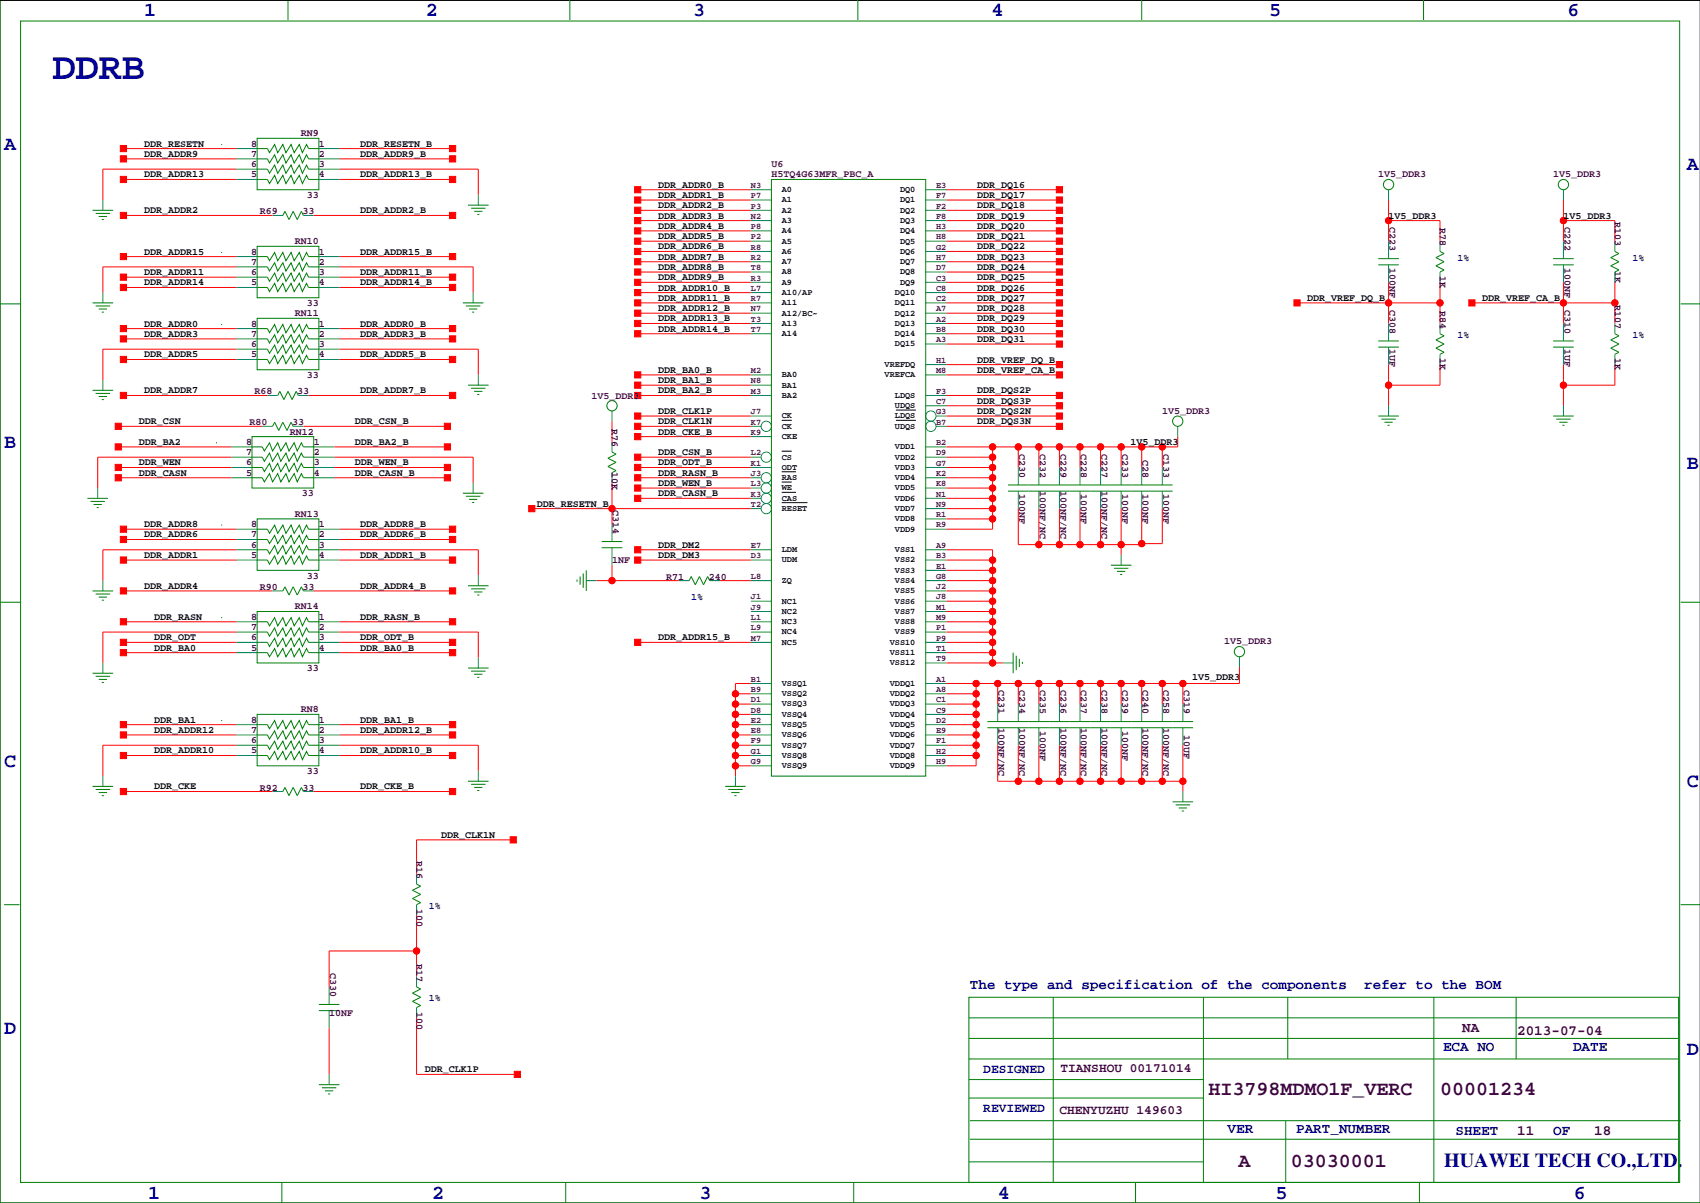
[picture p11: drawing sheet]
<svg xmlns="http://www.w3.org/2000/svg" width="420mm" height="297mm" viewBox="0 0 420 297" stroke-linecap="round" stroke-linejoin="round" font-family="sans-serif">
<defs><g id="words">
<text font-size="9.5" fill="#0000a0" x="13" y="19.5">DDRB</text>
<g font-size="4.9" fill="#0000a0">
<text x="35.6" y="3.9">1</text>
<text x="105.2" y="3.9">2</text>
<text x="171.2" y="3.9">3</text>
<text x="244.9" y="3.9">4</text>
<text x="313.4" y="3.9">5</text>
<text x="387.1" y="3.9">6</text>
<text x="1" y="36.9">A</text>
<text x="416.6" y="42">A</text>
<text x="1" y="110.6">B</text>
<text x="416.6" y="115.7">B</text>
<text x="1" y="189.3">C</text>
<text x="416.6" y="194.4">C</text>
<text x="1" y="255.4">D</text>
<text x="416.6" y="260.5">D</text>
<text x="356.6" y="288">HUAWEI TECH CO.,LTD.</text>
<text x="36.6" y="296">1</text>
<text x="106.7" y="296">2</text>
<text x="172.7" y="296">3</text>
<text x="246.4" y="296">4</text>
<text x="315" y="296">5</text>
<text x="388.6" y="296">6</text>
</g>
<g font-size="4.9" fill="#400040">
<text x="298.5" y="270.5">HI3798MDMO1F_VERC</text>
<text x="355.6" y="270.5">00001234</text>
<text x="305.9" y="288.3">A</text>
<text x="318.8" y="288.3">03030001</text>
</g>
<g font-size="3.5" fill="#0000a0">
<text x="239.5" y="244.2">The type and specification of the components</text>
<text x="336.9" y="244.2">refer to the BOM</text>
<text x="356.4" y="259.4">ECA NO</text>
<text x="388.5" y="259.4">DATE</text>
<text x="303.1" y="279.7">VER</text>
<text x="320.1" y="279.7">PART_NUMBER</text>
<text x="359.4" y="280.3">SHEET</text>
<text x="383.5" y="280.3">OF</text>
</g>
<g font-size="3.5" fill="#400040">
<text x="361.1" y="254.9">NA</text>
<text x="374.6" y="255.7">2013-07-04</text>
<text x="374.6" y="280.3">11</text>
<text x="393.7" y="280.3">18</text>
</g>
<g font-size="3.2" fill="#0000a0">
<text x="242.8" y="264.9">DESIGNED</text>
<text x="242.8" y="274.5">REVIEWED</text>
</g>
<g font-size="3.2" fill="#400040">
<text x="261.9" y="264.7">TIANSHOU 00171014</text>
<text x="261.6" y="275.1">CHENYUZHU 149603</text>
</g>
<g font-size="2.5" fill="#400040">
<text x="74.3" y="33.6">RN9</text>
<text x="62" y="41.3">6</text>
<text x="62" y="38.7">7</text>
<text x="62" y="36.2">8</text>
<text x="78.7" y="36.2">1</text>
<text x="78.7" y="38.7">2</text>
<text x="78.7" y="41.3">3</text>
<text x="190.5" y="41.3">U6</text>
<text x="62" y="43.8">5</text>
<text x="78.7" y="43.8">4</text>
<text x="190.5" y="43.8">H5TQ4G63MFR_PBC_A</text>
<text x="340.4" y="43.8">1V5_DDR3</text>
<text x="383.5" y="43.8">1V5_DDR3</text>
<text x="64.1" y="52.9">R69</text>
<text x="74.7" y="52.9">33</text>
<text x="75.8" y="48.9">33</text>
<text x="343.1" y="56.2" transform="rotate(90 343.1 56.2)">C223</text>
<text x="355.6" y="56.4" transform="rotate(90 355.6 56.4)">R78</text>
<text x="386.3" y="56.2" transform="rotate(90 386.3 56.2)">C222</text>
<text x="398.8" y="54.9" transform="rotate(90 398.8 54.9)">R103</text>
<text x="62" y="65.4">7</text>
<text x="62" y="62.9">8</text>
<text x="72.8" y="60.3">RN10</text>
<text x="78.7" y="62.9">1</text>
<text x="78.7" y="65.4">2</text>
<text x="62" y="70.5">5</text>
<text x="62" y="67.9">6</text>
<text x="78.7" y="67.9">3</text>
<text x="78.7" y="70.5">4</text>
<text x="343.1" y="66.1" transform="rotate(90 343.1 66.1)">100NF</text>
<text x="355.6" y="68.2" transform="rotate(90 355.6 68.2)">1K</text>
<text x="386.3" y="66.1" transform="rotate(90 386.3 66.1)">100NF</text>
<text x="398.8" y="66.9" transform="rotate(90 398.8 66.9)">1K</text>
<text x="75.8" y="75.6">33</text>
<text x="343.1" y="76.5" transform="rotate(90 343.1 76.5)">C308</text>
<text x="355.6" y="76.7" transform="rotate(90 355.6 76.7)">R84</text>
<text x="386.3" y="76.5" transform="rotate(90 386.3 76.5)">C310</text>
<text x="398.8" y="75.2" transform="rotate(90 398.8 75.2)">R107</text>
<text x="62" y="83.2">7</text>
<text x="62" y="80.6">8</text>
<text x="72.8" y="78.1">RN11</text>
<text x="78.7" y="80.6">1</text>
<text x="78.7" y="83.2">2</text>
<text x="62" y="88.3">5</text>
<text x="62" y="85.7">6</text>
<text x="78.7" y="85.7">3</text>
<text x="78.7" y="88.3">4</text>
<text x="343.1" y="86.2" transform="rotate(90 343.1 86.2)">1UF</text>
<text x="355.6" y="88.5" transform="rotate(90 355.6 88.5)">1K</text>
<text x="386.3" y="86.2" transform="rotate(90 386.3 86.2)">1UF</text>
<text x="398.8" y="88.5" transform="rotate(90 398.8 88.5)">1K</text>
<text x="75.8" y="93.3">33</text>
<text x="62.9" y="97.4">R68</text>
<text x="73.4" y="97.4">33</text>
<text x="146" y="98.4">1V5_DDR3</text>
<text x="61.6" y="105">R80</text>
<text x="71.5" y="107.3">RN12</text>
<text x="72.1" y="105">33</text>
<text x="151.1" y="105.9" transform="rotate(90 151.1 105.9)">R76</text>
<text x="287" y="102.2">1V5_DDR3</text>
<text x="60.7" y="112.4">7</text>
<text x="60.7" y="109.8">8</text>
<text x="77.5" y="109.8">1</text>
<text x="77.5" y="112.4">2</text>
<text x="251.7" y="112" transform="rotate(90 251.7 112)">C230</text>
<text x="256.8" y="112" transform="rotate(90 256.8 112)">C232</text>
<text x="261.8" y="112" transform="rotate(90 261.8 112)">C229</text>
<text x="266.9" y="112" transform="rotate(90 266.9 112)">C228</text>
<text x="272" y="112" transform="rotate(90 272 112)">C227</text>
<text x="277.1" y="112" transform="rotate(90 277.1 112)">C233</text>
<text x="282.2" y="113.5" transform="rotate(90 282.2 113.5)">C28</text>
<text x="287.2" y="112" transform="rotate(90 287.2 112)">C133</text>
<text x="60.7" y="117.5">5</text>
<text x="60.7" y="114.9">6</text>
<text x="77.5" y="114.9">3</text>
<text x="77.5" y="117.5">4</text>
<text x="151.1" y="116.4" transform="rotate(90 151.1 116.4)">10K</text>
<text x="74.5" y="122.5">33</text>
<text x="251.7" y="122" transform="rotate(90 251.7 122)">100NF</text>
<text x="256.8" y="121.4" transform="rotate(90 256.8 121.4)">100NF/NC</text>
<text x="261.8" y="121.4" transform="rotate(90 261.8 121.4)">100NF/NC</text>
<text x="266.9" y="122" transform="rotate(90 266.9 122)">100NF</text>
<text x="272" y="121.4" transform="rotate(90 272 121.4)">100NF/NC</text>
<text x="277.1" y="122" transform="rotate(90 277.1 122)">100NF</text>
<text x="282.2" y="122" transform="rotate(90 282.2 122)">100NF</text>
<text x="287.2" y="122" transform="rotate(90 287.2 122)">100NF</text>
<text x="62" y="130.2">8</text>
<text x="72.8" y="127.6">RN13</text>
<text x="78.7" y="130.2">1</text>
<text x="151.4" y="126" transform="rotate(90 151.4 126)">C314</text>
<text x="62" y="137.8">5</text>
<text x="62" y="135.2">6</text>
<text x="62" y="132.7">7</text>
<text x="78.7" y="132.7">2</text>
<text x="78.7" y="135.2">3</text>
<text x="78.7" y="137.8">4</text>
<text x="75.8" y="142.9">33</text>
<text x="151.1" y="139.1">1NF</text>
<text x="164.5" y="143.1">R71</text>
<text x="175" y="143.1">240</text>
<text x="64.1" y="145.7">R90</text>
<text x="74.7" y="145.7">33</text>
<text x="62" y="155.6">7</text>
<text x="62" y="153">8</text>
<text x="72.8" y="150.5">RN14</text>
<text x="78.7" y="153">1</text>
<text x="78.7" y="155.6">2</text>
<text x="62" y="160.6">5</text>
<text x="62" y="158.1">6</text>
<text x="78.7" y="158.1">3</text>
<text x="78.7" y="160.6">4</text>
<text x="302.3" y="159.1">1V5_DDR3</text>
<text x="75.8" y="165.7">33</text>
<text x="246.6" y="170.5" transform="rotate(90 246.6 170.5)">C231</text>
<text x="251.7" y="170.5" transform="rotate(90 251.7 170.5)">C234</text>
<text x="256.8" y="170.5" transform="rotate(90 256.8 170.5)">C235</text>
<text x="261.8" y="170.5" transform="rotate(90 261.8 170.5)">C236</text>
<text x="266.9" y="170.5" transform="rotate(90 266.9 170.5)">C237</text>
<text x="272" y="170.5" transform="rotate(90 272 170.5)">C238</text>
<text x="277.1" y="170.5" transform="rotate(90 277.1 170.5)">C239</text>
<text x="282.2" y="170.5" transform="rotate(90 282.2 170.5)">C240</text>
<text x="287.2" y="170.5" transform="rotate(90 287.2 170.5)">C258</text>
<text x="292.3" y="170.5" transform="rotate(90 292.3 170.5)">C319</text>
<text x="62" y="178.4">8</text>
<text x="74.3" y="175.9">RN8</text>
<text x="78.7" y="178.4">1</text>
<text x="246.6" y="179.8" transform="rotate(90 246.6 179.8)">100NF/NC</text>
<text x="251.7" y="179.8" transform="rotate(90 251.7 179.8)">100NF/NC</text>
<text x="261.8" y="179.8" transform="rotate(90 261.8 179.8)">100NF/NC</text>
<text x="266.9" y="179.8" transform="rotate(90 266.9 179.8)">100NF/NC</text>
<text x="272" y="179.8" transform="rotate(90 272 179.8)">100NF/NC</text>
<text x="282.2" y="179.8" transform="rotate(90 282.2 179.8)">100NF/NC</text>
<text x="287.2" y="179.8" transform="rotate(90 287.2 179.8)">100NF/NC</text>
<text x="62" y="183.5">6</text>
<text x="62" y="181">7</text>
<text x="78.7" y="181">2</text>
<text x="78.7" y="183.5">3</text>
<text x="256.8" y="180.4" transform="rotate(90 256.8 180.4)">100NF</text>
<text x="277.1" y="180.4" transform="rotate(90 277.1 180.4)">100NF</text>
<text x="292.3" y="181.5" transform="rotate(90 292.3 181.5)">10UF</text>
<text x="62" y="186">5</text>
<text x="75.8" y="191.1">33</text>
<text x="78.7" y="186">4</text>
<text x="64.1" y="195.2">R92</text>
<text x="74.7" y="195.2">33</text>
<text x="102.8" y="212.6" transform="rotate(90 102.8 212.6)">R16</text>
<text x="102.8" y="224.4" transform="rotate(90 102.8 224.4)">100</text>
<text x="102.8" y="238" transform="rotate(90 102.8 238)">R17</text>
<text x="81.5" y="240.3" transform="rotate(90 81.5 240.3)">C330</text>
<text x="81.3" y="250.8">10NF</text>
<text x="102.8" y="249.8" transform="rotate(90 102.8 249.8)">100</text>
</g>
<g font-size="2.5">
<text x="35.6" y="38.7">DDR_ADDR9</text>
<text x="35.6" y="36.2">DDR_RESETN</text>
<text x="88.9" y="38.7">DDR_ADDR9_B</text>
<text x="88.9" y="36.2">DDR_RESETN_B</text>
<text x="35.6" y="43.8">DDR_ADDR13</text>
<text x="88.9" y="43.8">DDR_ADDR13_B</text>
<text x="162.6" y="46.3">DDR_ADDR0_B</text>
<text x="241.3" y="46.3">DDR_DQ16</text>
<text x="35.6" y="52.7">DDR_ADDR2</text>
<text x="88.9" y="52.7">DDR_ADDR2_B</text>
<text x="162.6" y="54">DDR_ADDR3_B</text>
<text x="162.6" y="51.4">DDR_ADDR2_B</text>
<text x="162.6" y="48.9">DDR_ADDR1_B</text>
<text x="241.3" y="48.9">DDR_DQ17</text>
<text x="241.3" y="51.4">DDR_DQ18</text>
<text x="241.3" y="54">DDR_DQ19</text>
<text x="342.9" y="54">1V5_DDR3</text>
<text x="386.1" y="54">1V5_DDR3</text>
<text x="162.6" y="59">DDR_ADDR5_B</text>
<text x="162.6" y="56.5">DDR_ADDR4_B</text>
<text x="241.3" y="56.5">DDR_DQ20</text>
<text x="241.3" y="59">DDR_DQ21</text>
<text x="35.6" y="62.9">DDR_ADDR15</text>
<text x="88.9" y="62.9">DDR_ADDR15_B</text>
<text x="162.6" y="64.1">DDR_ADDR7_B</text>
<text x="162.6" y="61.6">DDR_ADDR6_B</text>
<text x="241.3" y="61.6">DDR_DQ22</text>
<text x="241.3" y="64.1">DDR_DQ23</text>
<text x="35.6" y="67.9">DDR_ADDR11</text>
<text x="35.6" y="70.5">DDR_ADDR14</text>
<text x="88.9" y="67.9">DDR_ADDR11_B</text>
<text x="88.9" y="70.5">DDR_ADDR14_B</text>
<text x="162.6" y="71.7">DDR_ADDR10_B</text>
<text x="162.6" y="69.2">DDR_ADDR9_B</text>
<text x="162.6" y="66.7">DDR_ADDR8_B</text>
<text x="241.3" y="66.7">DDR_DQ24</text>
<text x="241.3" y="69.2">DDR_DQ25</text>
<text x="241.3" y="71.7">DDR_DQ26</text>
<text x="162.6" y="76.8">DDR_ADDR12_B</text>
<text x="162.6" y="74.3">DDR_ADDR11_B</text>
<text x="241.3" y="74.3">DDR_DQ27</text>
<text x="241.3" y="76.8">DDR_DQ28</text>
<text x="322.8" y="74.3">DDR_VREF_DQ_B</text>
<text x="366" y="74.3">DDR_VREF_CA_B</text>
<text x="35.6" y="80.6">DDR_ADDR0</text>
<text x="35.6" y="83.2">DDR_ADDR3</text>
<text x="88.9" y="83.2">DDR_ADDR3_B</text>
<text x="88.9" y="80.6">DDR_ADDR0_B</text>
<text x="162.6" y="81.9">DDR_ADDR14_B</text>
<text x="162.6" y="79.4">DDR_ADDR13_B</text>
<text x="241.3" y="79.4">DDR_DQ29</text>
<text x="241.3" y="81.9">DDR_DQ30</text>
<text x="35.6" y="88.3">DDR_ADDR5</text>
<text x="88.9" y="88.3">DDR_ADDR5_B</text>
<text x="241.3" y="89.5">DDR_VREF_DQ_B</text>
<text x="241.3" y="84.4">DDR_DQ31</text>
<text x="162.6" y="94.6">DDR_BA1_B</text>
<text x="162.6" y="92.1">DDR_BA0_B</text>
<text x="241.3" y="92.1">DDR_VREF_CA_B</text>
<text x="35.6" y="97.1">DDR_ADDR7</text>
<text x="88.9" y="97.1">DDR_ADDR7_B</text>
<text x="162.6" y="97.1">DDR_BA2_B</text>
<text x="241.3" y="97.1">DDR_DQS2P</text>
<text x="241.3" y="99.7">DDR_DQS3P</text>
<text x="34.3" y="104.8">DDR_CSN</text>
<text x="87.6" y="104.8">DDR_CSN_B</text>
<text x="162.6" y="104.8">DDR_CLK1N</text>
<text x="162.6" y="102.2">DDR_CLK1P</text>
<text x="162.6" y="107.3">DDR_CKE_B</text>
<text x="241.3" y="104.8">DDR_DQS3N</text>
<text x="241.3" y="102.2">DDR_DQS2N</text>
<text x="34.3" y="109.8">DDR_BA2</text>
<text x="87.6" y="109.8">DDR_BA2_B</text>
<text x="162.6" y="112.4">DDR_CSN_B</text>
<text x="279.1" y="109.8">1V5_DDR3</text>
<text x="34.3" y="117.5">DDR_CASN</text>
<text x="34.3" y="114.9">DDR_WEN</text>
<text x="87.6" y="117.5">DDR_CASN_B</text>
<text x="87.6" y="114.9">DDR_WEN_B</text>
<text x="162.6" y="114.9">DDR_ODT_B</text>
<text x="162.6" y="117.5">DDR_RASN_B</text>
<text x="132.6" y="125.1">DDR_RESETN_B</text>
<text x="162.6" y="120">DDR_WEN_B</text>
<text x="162.6" y="122.5">DDR_CASN_B</text>
<text x="35.6" y="130.2">DDR_ADDR8</text>
<text x="88.9" y="130.2">DDR_ADDR8_B</text>
<text x="35.6" y="137.8">DDR_ADDR1</text>
<text x="35.6" y="132.7">DDR_ADDR6</text>
<text x="88.9" y="137.8">DDR_ADDR1_B</text>
<text x="88.9" y="132.7">DDR_ADDR6_B</text>
<text x="162.6" y="137.8">DDR_DM3</text>
<text x="162.6" y="135.2">DDR_DM2</text>
<text x="35.6" y="145.4">DDR_ADDR4</text>
<text x="88.9" y="145.4">DDR_ADDR4_B</text>
<text x="38.1" y="153">DDR_RASN</text>
<text x="88.9" y="153">DDR_RASN_B</text>
<text x="38.1" y="158.1">DDR_ODT</text>
<text x="38.1" y="160.6">DDR_BA0</text>
<text x="88.9" y="158.1">DDR_ODT_B</text>
<text x="88.9" y="160.6">DDR_BA0_B</text>
<text x="162.6" y="158.1">DDR_ADDR15_B</text>
<text x="294.4" y="168">1V5_DDR3</text>
<text x="38.1" y="178.4">DDR_BA1</text>
<text x="88.9" y="178.4">DDR_BA1_B</text>
<text x="38.1" y="181">DDR_ADDR12</text>
<text x="88.9" y="181">DDR_ADDR12_B</text>
<text x="38.1" y="186">DDR_ADDR10</text>
<text x="88.9" y="186">DDR_ADDR10_B</text>
<text x="38.1" y="194.9">DDR_CKE</text>
<text x="88.9" y="194.9">DDR_CKE_B</text>
<text x="109" y="206.9">DDR_CLK1N</text>
<text x="104.9" y="264.8">DDR_CLK1P</text>
</g>
<g font-size="2.5" fill="#0000a0">
<text x="359.9" y="64.4">1%</text>
<text x="403.1" y="64.4">1%</text>
<text x="359.9" y="83.4">1%</text>
<text x="403.1" y="83.4">1%</text>
<text x="170.7" y="148.2">1%</text>
<text x="105.9" y="224.4">1%</text>
<text x="105.9" y="247.3">1%</text>
</g>
<g font-size="2.1" fill="#400040">
<text x="185.4" y="46.4">N3</text>
<text x="231.1" y="46.4">E3</text>
<text x="185.4" y="51.5">P3</text>
<text x="185.4" y="49">P7</text>
<text x="231.1" y="51.5">F2</text>
<text x="231.1" y="49">F7</text>
<text x="185.4" y="59.1">P2</text>
<text x="185.4" y="56.6">P8</text>
<text x="185.4" y="54">N2</text>
<text x="231.1" y="59.1">H8</text>
<text x="231.1" y="56.6">H3</text>
<text x="231.1" y="54">F8</text>
<text x="185.4" y="64.2">R2</text>
<text x="185.4" y="61.7">R8</text>
<text x="231.1" y="64.2">H7</text>
<text x="231.1" y="61.7">G2</text>
<text x="185.4" y="71.8">L7</text>
<text x="185.4" y="69.3">R3</text>
<text x="185.4" y="66.7">T8</text>
<text x="231.1" y="71.8">C8</text>
<text x="231.1" y="69.3">C3</text>
<text x="231.1" y="66.7">D7</text>
<text x="185.4" y="76.9">N7</text>
<text x="185.4" y="74.4">R7</text>
<text x="231.1" y="76.9">A7</text>
<text x="231.1" y="74.4">C2</text>
<text x="185.4" y="79.4">T3</text>
<text x="185.4" y="82">T7</text>
<text x="231.1" y="82">B8</text>
<text x="231.1" y="79.4">A2</text>
<text x="231.1" y="84.5">A3</text>
<text x="231.1" y="89.6">H1</text>
<text x="185.4" y="94.7">N8</text>
<text x="185.4" y="92.1">M2</text>
<text x="231.1" y="92.1">M8</text>
<text x="185.4" y="97.2">M3</text>
<text x="231.1" y="99.8">C7</text>
<text x="231.1" y="97.2">F3</text>
<text x="185.4" y="104.8">K7</text>
<text x="185.4" y="102.3">J7</text>
<text x="185.4" y="107.4">K9</text>
<text x="231.1" y="104.8">B7</text>
<text x="231.1" y="102.3">G3</text>
<text x="185.4" y="112.5">L2</text>
<text x="231.1" y="112.5">D9</text>
<text x="231.1" y="109.9">B2</text>
<text x="185.4" y="117.5">J3</text>
<text x="185.4" y="115">K1</text>
<text x="231.1" y="117.5">K2</text>
<text x="231.1" y="115">G7</text>
<text x="185.4" y="122.6">K3</text>
<text x="185.4" y="120.1">L3</text>
<text x="185.4" y="125.2">T2</text>
<text x="231.1" y="125.2">N9</text>
<text x="231.1" y="122.6">N1</text>
<text x="231.1" y="120.1">K8</text>
<text x="231.1" y="130.2">R9</text>
<text x="231.1" y="127.7">R1</text>
<text x="185.4" y="135.3">E7</text>
<text x="185.4" y="137.9">D3</text>
<text x="231.1" y="137.9">B3</text>
<text x="231.1" y="135.3">A9</text>
<text x="185.4" y="142.9">L8</text>
<text x="231.1" y="142.9">G8</text>
<text x="231.1" y="140.4">E1</text>
<text x="185.4" y="148">J1</text>
<text x="231.1" y="148">J8</text>
<text x="231.1" y="145.5">J2</text>
<text x="185.4" y="155.6">L9</text>
<text x="185.4" y="153.1">L1</text>
<text x="185.4" y="150.6">J9</text>
<text x="231.1" y="155.6">P1</text>
<text x="231.1" y="153.1">M9</text>
<text x="231.1" y="150.6">M1</text>
<text x="185.4" y="158.2">M7</text>
<text x="231.1" y="160.7">T1</text>
<text x="231.1" y="158.2">P9</text>
<text x="231.1" y="163.3">T9</text>
<text x="185.4" y="173.4">D1</text>
<text x="185.4" y="170.9">B9</text>
<text x="185.4" y="168.3">B1</text>
<text x="231.1" y="173.4">C1</text>
<text x="231.1" y="170.9">A8</text>
<text x="231.1" y="168.3">A1</text>
<text x="185.4" y="178.5">E2</text>
<text x="185.4" y="176">D8</text>
<text x="231.1" y="178.5">D2</text>
<text x="231.1" y="176">C9</text>
<text x="185.4" y="183.6">F9</text>
<text x="185.4" y="181">E8</text>
<text x="231.1" y="183.6">F1</text>
<text x="231.1" y="181">E9</text>
<text x="185.4" y="188.7">G9</text>
<text x="185.4" y="186.1">G1</text>
<text x="231.1" y="188.7">H9</text>
<text x="231.1" y="186.1">H2</text>
</g>
<g font-size="2.1">
<text x="193" y="47.4">A0</text>
<text x="222.3" y="47.4">DQ0</text>
<text x="193" y="52.5">A2</text>
<text x="193" y="50">A1</text>
<text x="222.3" y="52.5">DQ2</text>
<text x="222.3" y="50">DQ1</text>
<text x="193" y="57.6">A4</text>
<text x="193" y="55.1">A3</text>
<text x="222.3" y="57.6">DQ4</text>
<text x="222.3" y="55.1">DQ3</text>
<text x="193" y="65.2">A7</text>
<text x="193" y="62.7">A6</text>
<text x="193" y="60.1">A5</text>
<text x="222.3" y="65.2">DQ7</text>
<text x="222.3" y="62.7">DQ6</text>
<text x="222.3" y="60.1">DQ5</text>
<text x="193" y="70.3">A9</text>
<text x="193" y="67.8">A8</text>
<text x="222.3" y="70.3">DQ9</text>
<text x="222.3" y="67.8">DQ8</text>
<text x="193" y="77.9">A12/BC~</text>
<text x="193" y="75.4">A11</text>
<text x="193" y="72.8">A10/AP</text>
<text x="221" y="77.9">DQ12</text>
<text x="221" y="75.4">DQ11</text>
<text x="221" y="72.8">DQ10</text>
<text x="193" y="80.5">A13</text>
<text x="193" y="83">A14</text>
<text x="221" y="83">DQ14</text>
<text x="221" y="80.5">DQ13</text>
<text x="221" y="85.5">DQ15</text>
<text x="193" y="95.7">BA1</text>
<text x="193" y="93.2">BA0</text>
<text x="218.4" y="90.6">VREFDQ</text>
<text x="218.4" y="93.2">VREFCA</text>
<text x="193" y="98.2">BA2</text>
<text x="221" y="100.8">UDQS</text>
<text x="221" y="98.2">LDQS</text>
<text x="193" y="105.9">CK</text>
<text x="193" y="103.3">CK</text>
<text x="221" y="105.9">UDQS</text>
<text x="221" y="103.3">LDQS</text>
<text x="193" y="108.4">CKE</text>
<text x="193" y="113.5">CS</text>
<text x="221" y="113.5">VDD2</text>
<text x="221" y="110.9">VDD1</text>
<text x="193" y="118.6">RAS</text>
<text x="193" y="116">ODT</text>
<text x="221" y="118.6">VDD4</text>
<text x="221" y="116">VDD3</text>
<text x="193" y="123.6">CAS</text>
<text x="193" y="121.1">WE</text>
<text x="221" y="123.6">VDD6</text>
<text x="221" y="121.1">VDD5</text>
<text x="193" y="126.2">RESET</text>
<text x="221" y="131.3">VDD9</text>
<text x="221" y="128.7">VDD8</text>
<text x="221" y="126.2">VDD7</text>
<text x="193" y="136.3">LDM</text>
<text x="221" y="136.3">VSS1</text>
<text x="193" y="144">ZQ</text>
<text x="193" y="138.9">UDM</text>
<text x="221" y="144">VSS4</text>
<text x="221" y="141.4">VSS3</text>
<text x="221" y="138.9">VSS2</text>
<text x="193" y="149">NC1</text>
<text x="221" y="149">VSS6</text>
<text x="221" y="146.5">VSS5</text>
<text x="193" y="154.1">NC3</text>
<text x="193" y="151.6">NC2</text>
<text x="221" y="154.1">VSS8</text>
<text x="221" y="151.6">VSS7</text>
<text x="193" y="156.7">NC4</text>
<text x="193" y="159.2">NC5</text>
<text x="219.7" y="161.7">VSS11</text>
<text x="219.7" y="159.2">VSS10</text>
<text x="221" y="156.7">VSS9</text>
<text x="219.7" y="164.3">VSS12</text>
<text x="193" y="171.9">VSSQ2</text>
<text x="193" y="169.4">VSSQ1</text>
<text x="219.7" y="171.9">VDDQ2</text>
<text x="219.7" y="169.4">VDDQ1</text>
<text x="193" y="179.5">VSSQ5</text>
<text x="193" y="177">VSSQ4</text>
<text x="193" y="174.4">VSSQ3</text>
<text x="219.7" y="179.5">VDDQ5</text>
<text x="219.7" y="177">VDDQ4</text>
<text x="219.7" y="174.4">VDDQ3</text>
<text x="193" y="184.6">VSSQ7</text>
<text x="193" y="182.1">VSSQ6</text>
<text x="219.7" y="184.6">VDDQ7</text>
<text x="219.7" y="182.1">VDDQ6</text>
<text x="193" y="189.7">VSSQ9</text>
<text x="193" y="187.1">VSSQ8</text>
<text x="219.7" y="189.7">VDDQ9</text>
<text x="219.7" y="187.1">VDDQ8</text>
</g>
</g></defs>
<path d="M419.9 .1h-419.9v296.9h419.9M193 103.8h2.5M193 111.4h2.5M193 116.5h3.6M193 119h2.5M221.2 103.8h5M221.2 101.2h5M193 121.6h3.6M193 124.1h6.4" fill="none" stroke="#000" stroke-width=".25"/>
<g fill="none" stroke="#008080" stroke-width=".25">
<path d="M58.4 36.7h5.1M58.4 39.2h5.1M78.7 36.7h5.1M78.7 39.2h5.1M25.4 49.4v2.5M58.4 41.8h5.1M58.4 44.3h5.1M67.3 53.2h2.5M74.9 53.2h2.6M78.7 41.8h5.1M78.7 44.3h5.1M118.1 48.1v2.6"/>
<path d="M185.4 59.5h5.1M185.4 57h5.1M185.4 54.5h5.1M185.4 51.9h5.1M185.4 49.4h5.1M185.4 46.8h5.1M228.6 59.5h5.1M228.6 57h5.1M228.6 54.5h5.1M228.6 51.9h5.1M228.6 49.4h5.1M228.6 46.8h5.1"/>
<path d="M342.9 46.8v2.6M342.9 59.5v4.4M355.6 59.5v2.6M386.1 46.8v2.6M386.1 59.5v4.4M398.8 59.5v2.6M25.4 72.2v2.6M58.4 63.4h5.1M58.4 65.9h5.1M58.4 68.4h5.1M58.4 71h5.1M78.7 63.4h5.1"/>
<path d="M78.7 65.9h5.1M78.7 68.4h5.1M78.7 71h5.1M116.8 72.2v2.6M185.4 79.9h5.1M185.4 77.3h5.1M185.4 74.8h5.1M185.4 72.2h5.1M185.4 69.7h5.1M185.4 67.2h5.1M185.4 64.6h5.1M185.4 62.1h5.1"/>
<path d="M228.6 79.9h5.1M228.6 77.3h5.1M228.6 74.8h5.1M228.6 72.2h5.1M228.6 69.7h5.1M228.6 67.2h5.1M228.6 64.6h5.1M228.6 62.1h5.1M342.9 65.4v4.3M342.9 79.9v4.3M355.6 67.2v2.5M355.6 79.9v2.5"/>
<path d="M386.1 65.4v4.3M386.1 79.9v4.3M398.8 67.2v2.5M398.8 79.9v2.5M25.4 93.8v2.6M58.4 81.1h5.1M58.4 83.7h5.1M58.4 86.2h5.1M58.4 88.8h5.1M66 97.6h2.6M73.7 97.6h2.5M78.7 81.1h5.1"/>
<path d="M78.7 83.7h5.1M78.7 86.2h5.1M78.7 88.8h5.1M118.1 92.6v2.5M185.4 82.4h5.1M185.4 97.6h5.1M185.4 95.1h5.1M185.4 92.6h5.1M228.6 82.4h5.1M228.6 97.6h5.1M228.6 92.6h5.1M228.6 84.9h5.1"/>
<path d="M228.6 90h5.1M342.9 85.7v4.3M355.6 87.5v2.5M386.1 85.7v4.3M398.8 87.5v2.5M57.1 118h5.1M57.1 115.4h5.1M57.1 112.9h5.1M57.1 110.3h5.1M64.8 105.3h2.5M72.4 105.3h2.5M77.5 118h5"/>
<path d="M77.5 115.4h5M77.5 112.9h5M77.5 110.3h5M116.8 119.2v2.6M151.1 101.5v2.5M151.1 109.1v2.5M151.1 116.7v2.5M185.4 105.3h2.6M185.4 118h2.6M185.4 115.4h5.1M185.4 112.9h2.6M185.4 102.7h5.1"/>
<path d="M185.4 107.8h5.1M228.6 118h5.1M228.6 115.4h5.1M228.6 112.9h5.1M228.6 110.3h5.1M228.6 100.2h5.1M231.1 105.3h2.6M231.1 102.7h2.6M251.5 115.4v4.3M256.5 115.4v4.3M261.6 115.4v4.3M266.7 115.4v4.3"/>
<path d="M271.8 115.4v4.3M276.9 115.4v4.3M281.9 115.4v4.3M287 115.4v4.3M290.8 105.3v2.5M342.9 100.2v2.5M386.1 100.2v2.5M24.1 120.5v2.5M58.4 130.7h5.1M58.4 133.2h5.1M58.4 135.7h5.1M58.4 138.3h5.1"/>
<path d="M78.7 130.7h5.1M78.7 133.2h5.1M78.7 135.7h5.1M78.7 138.3h5.1M151.1 129.4v4.3M151.1 135.2v4.4M185.4 135.7h5.1M185.4 138.3h5.1M185.4 125.6h2.6M185.4 123h2.6M185.4 120.5h2.6M228.6 130.7h5.1"/>
<path d="M228.6 135.7h5.1M228.6 138.3h5.1M228.6 128.1h5.1M228.6 125.6h5.1M228.6 123h5.1M228.6 120.5h5.1M251.5 121.3v4.3M256.5 121.3v4.3M261.6 121.3v4.3M266.7 121.3v4.3M271.8 121.3v4.3M276.9 121.3v4.3"/>
<path d="M276.9 137v2.6M281.9 121.3v4.3M287 121.3v4.3M25.4 143.4v2.5M58.4 153.5h5.1M58.4 156.1h5.1M58.4 158.6h5.1M67.3 145.9h2.5M74.9 145.9h2.6M78.7 153.5h5.1M78.7 156.1h5.1M78.7 158.6h5.1"/>
<path d="M118.1 142.1v2.5M144.8 143.4h2.5M167.6 143.4h2.6M175.3 143.4h2.5M185.4 143.4h5.1M185.4 153.5h5.1M185.4 156.1h5.1M185.4 158.6h5.1M185.4 151h5.1M185.4 148.4h5.1M228.6 143.4h5.1M228.6 153.5h5.1"/>
<path d="M228.6 156.1h5.1M228.6 158.6h5.1M228.6 151h5.1M228.6 148.4h5.1M228.6 145.9h5.1M228.6 140.8h5.1M25.4 163.7v2.5M58.4 178.9h5.1M58.4 161.1h5.1M78.7 178.9h5.1M78.7 161.1h5.1M118.1 162.4v2.6"/>
<path d="M185.4 178.9h5.1M185.4 176.4h5.1M185.4 173.8h5.1M185.4 171.3h5.1M185.4 168.8h5.1M228.6 178.9h5.1M228.6 161.1h5.1M228.6 176.4h5.1M228.6 173.8h5.1M228.6 171.3h5.1M228.6 168.8h5.1M228.6 163.7h5.1"/>
<path d="M246.4 173.8v4.4M246.4 179.7v4.3M247.6 163.7h2.6M251.5 173.8v4.4M251.5 179.7v4.3M256.5 173.8v4.4M256.5 179.7v4.3M261.6 173.8v4.4M261.6 179.7v4.3M266.7 173.8v4.4M266.7 179.7v4.3M271.8 173.8v4.4"/>
<path d="M271.8 179.7v4.3M276.9 173.8v4.4M276.9 179.7v4.3M281.9 173.8v4.4M281.9 179.7v4.3M287 173.8v4.4M287 179.7v4.3M292.1 173.8v4.4M292.1 179.7v4.3M306.1 162.2v2.5M25.4 191.6v2.6M58.4 181.5h5.1"/>
<path d="M58.4 184h5.1M58.4 186.5h5.1M67.3 195.4h2.5M74.9 195.4h2.6M78.7 181.5h5.1M78.7 184h5.1M78.7 186.5h5.1M118.1 190.4v2.5M181.6 191.6v2.6M185.4 181.5h5.1M185.4 184h5.1M185.4 186.5h5.1"/>
<path d="M185.4 189.1h5.1M228.6 181.5h5.1M228.6 184h5.1M228.6 186.5h5.1M228.6 189.1h5.1M292.1 195.4v2.6M102.9 215.8v2.5M102.9 223.4v2.5M81.3 243.7v4.3M81.3 249.5v4.4M102.9 241.2v2.5M102.9 248.8v2.5"/>
<path d="M81.3 265.3v2.5"/>
<circle cx="189.2" cy="105.3" r="1.27"/>
<circle cx="189.2" cy="118" r="1.27"/>
<circle cx="189.2" cy="112.9" r="1.27"/>
<circle cx="229.9" cy="105.3" r="1.27"/>
<circle cx="229.9" cy="102.7" r="1.27"/>
<circle cx="189.2" cy="125.6" r="1.27"/>
<circle cx="189.2" cy="120.5" r="1.27"/>
<circle cx="189.2" cy="123" r="1.27"/>
</g>
<g fill="none" stroke="#008000" stroke-width=".25">
<path d="M0 -.1v297.1h419.9M71.1 0v4.9M140.7 0v4.9M211.8 0v4.9M281.9 0v4.9M351.5 0v4.9M5.1 5.2h409.7v286.8h-409.7zM54.6 35.7h.1M63.5 34.1h15.2v12.7h-15.2zM63.5 39.2h2.5l.5 1 1.3-2 .8 2 1.2-2 .8 2 1.3-2 .7 2 1.3-2 .8 2 1-2 .5 1h2.5M63.5 36.7h2.5l.5 1 1.3-2 .8 2 1.2-2 .8 2 1.3-2 .7 2 1.3-2 .8 2 1-2 .5 1h2.5M22.9 51.9h5"/>
<path d="M23.6 52.7h3.6M24.4 53.5h2M25.1 54.2h.6M63.5 44.3h2.5l.5 1 1.3-2 .8 2 1.2-2 .8 2 1.3-2 .7 2 1.3-2 .8 2 1-2 .5 1h2.5M63.5 41.8h2.5l.5 1 1.3-2 .8 2 1.2-2 .8 2 1.3-2 .7 2 1.3-2 .8 2 1-2 .5 1h2.5M69.8 53.2l.6-1 1 2 1-2 1 2 1-2 .5 1M115.6 50.7h5M116.3 51.4h3.6M117.1 52.2h2M117.9 52.9h.5M190.5 44.3h38.1v147.3h-38.1zM0 75h5.1"/>
<path d="M22.9 74.8h5M23.6 75.6h3.6M24.4 76.3h2M25.1 77.1h.6M54.6 62.3h.1M63.5 60.8h15.2v12.7h-15.2zM63.5 78.6h15.2v12.7h-15.2zM63.5 71h2.5l.5 1 1.3-2 .8 2 1.2-2 .8 2 1.3-2 .7 2 1.3-2 .8 2 1-2 .5 1h2.5M63.5 68.4h2.5l.5 1.1 1.3-2.1 .8 2.1 1.2-2.1 .8 2.1 1.3-2.1 .7 2.1 1.3-2.1 .8 2.1 1-2.1 .5 1h2.5M63.5 65.9h2.5l.5 1 1.3-2 .8 2 1.2-2 .8 2 1.3-2 .7 2 1.3-2 .8 2 1-2 .5 1h2.5M63.5 63.4h2.5l.5 1 1.3-2.1 .8 2.1 1.2-2.1 .8 2.1 1.3-2.1 .7 2.1 1.3-2.1 .8 2.1 1-2.1 .5 1.1h2.5M114.3 74.8h5.1"/>
<path d="M115.1 75.6h3.5M115.8 76.3h2.1M116.6 77.1h.5M340.4 63.9h5M340.4 65.4h5M355.6 62.1l1 .5-2 1 2 1-2 1 2 1.1-1 .5M383.5 63.9h5.1M383.5 65.4h5.1M398.8 62.1l1 .5-2 1 2 1-2 1 2 1.1-1 .5M415 75h4.9M22.9 96.4h5M23.6 97.1h3.6"/>
<path d="M24.4 97.9h2M25.1 98.7h.6M54.6 80.1h.1M63.5 88.8h2.5l.5 1 1.3-2.1 .8 2.1 1.2-2.1 .8 2.1 1.3-2.1 .7 2.1 1.3-2.1 .8 2.1 1-2.1 .5 1.1h2.5M63.5 86.2h2.5l.5 1 1.3-2 .8 2 1.2-2 .8 2 1.3-2 .7 2 1.3-2 .8 2 1-2 .5 1h2.5M63.5 83.7h2.5l.5 1 1.3-2 .8 2 1.2-2 .8 2 1.3-2 .7 2 1.3-2 .8 2 1-2 .5 1h2.5M63.5 81.1h2.5l.5 1.1 1.3-2.1 .8 2.1 1.2-2.1 .8 2.1 1.3-2.1 .7 2.1 1.3-2.1 .8 2.1 1-2.1 .5 1h2.5M68.6 97.6l.5-1 1 2.1 1-2.1 1 2.1 1.1-2.1 .5 1M115.6 95.1h5M116.3 95.9h3.6M117.1 96.6h2M117.9 97.4h.5"/>
<path d="M340.4 84.2h5M340.4 85.7h5M355.6 82.4l1 .5-2 1 2 1-2 1.1 2 1-1 .5M383.5 84.2h5.1M383.5 85.7h5.1M398.8 82.4l1 .5-2 1 2 1-2 1.1 2 1-1 .5M53.3 109.3h.1M62.2 107.8h15.3v12.7h-15.3zM62.2 118h2.6l.5 1 1.2-2 .8 2 1.3-2 .7 2 1.3-2 .8 2 1.2-2 .8 2 1-2 .5 1h2.6M62.2 115.4h2.6l.5 1 1.2-2 .8 2 1.3-2 .7 2 1.3-2 .8 2 1.2-2 .8 2 1-2 .5 1h2.6M62.2 112.9h2.6l.5 1 1.2-2 .8 2 1.3-2 .7 2 1.3-2 .8 2 1.2-2 .8 2 1-2 .5 1h2.6M62.2 110.3h2.6l.5 1.1 1.2-2.1 .8 2.1 1.3-2.1 .7 2.1 1.3-2.1 .8 2.1 1.2-2.1 .8 2.1 1-2.1 .5 1h2.6"/>
<path d="M67.3 105.3l.5-1 1 2 1-2 1.1 2 1-2 .5 1M151.1 111.6l1 .5-2 1 2 1.1-2 1 2 1-1 .5M248.9 119.7h40.7M340.4 102.7h5M341.1 103.5h3.6M341.9 104.3h2M342.6 105h.6M383.5 102.7h5.1M384.3 103.5h3.6M385.1 104.3h2M385.8 105h.5M21.6 123h5.1"/>
<path d="M22.4 123.8h3.5M23.1 124.6h2M23.9 125.3h.5M54.6 129.7h.1M63.5 128.1h15.2v12.7h-15.2zM63.5 138.3h2.5l.5 1 1.3-2 .8 2 1.2-2 .8 2 1.3-2 .7 2 1.3-2 .8 2 1-2 .5 1h2.5M63.5 135.7h2.5l.5 1.1 1.3-2.1 .8 2.1 1.2-2.1 .8 2.1 1.3-2.1 .7 2.1 1.3-2.1 .8 2.1 1-2.1 .5 1h2.5M63.5 133.2h2.5l.5 1 1.3-2 .8 2 1.2-2 .8 2 1.3-2 .7 2 1.3-2 .8 2 1-2 .5 1h2.5M63.5 130.7h2.5l.5 1 1.3-2 .8 2 1.2-2 .8 2 1.3-2 .7 2 1.3-2 .8 2 1-2 .5 1h2.5M114.3 121.8h5.1M115.1 122.5h3.5M115.8 123.3h2.1"/>
<path d="M116.6 124.1h.5M148.6 133.7h5.1M148.6 135.2h5.1M248.9 121.3h40.7M274.3 139.6h5.1M0 148.7h5.1M22.9 145.9h5M23.6 146.7h3.6M24.4 147.4h2M25.1 148.2h.6M54.6 152.5h.1M63.5 151h15.2v12.7h-15.2z"/>
<path d="M63.5 158.6h2.5l.5 1 1.3-2 .8 2 1.2-2 .8 2 1.3-2 .7 2 1.3-2 .8 2 1-2 .5 1h2.5M63.5 156.1h2.5l.5 1 1.3-2 .8 2 1.2-2 .8 2 1.3-2 .7 2 1.3-2 .8 2 1-2 .5 1h2.5M63.5 153.5h2.5l.5 1 1.3-2 .8 2 1.2-2 .8 2 1.3-2 .7 2 1.3-2 .8 2 1-2 .5 1h2.5M69.8 145.9l.6-1 1 2 1-2 1 2 1-2 .5 1M115.6 144.6h5M116.3 145.4h3.6M117.1 146.2h2M117.9 146.9h.5M142.5 143.1v.5M143.3 142.4v2M144 141.6v3.5M144.8 140.8v5.1"/>
<path d="M170.2 143.4l.5-1 1 2 1-2 1 2 1.1-2 .5 1M275.1 140.3h3.5M275.8 141.1h2.1M276.6 141.8h.5M415 148.7h4.9M22.9 166.2h5M23.6 167h3.6M24.4 167.8h2M25.1 168.5h.6M54.6 177.9h.1M63.5 176.4h15.2v12.7h-15.2zM63.5 178.9h2.5l.5 1 1.3-2 .8 2 1.2-2 .8 2 1.3-2 .7 2 1.3-2 .8 2 1-2 .5 1h2.5"/>
<path d="M63.5 161.1h2.5l.5 1.1 1.3-2.1 .8 2.1 1.2-2.1 .8 2.1 1.3-2.1 .7 2.1 1.3-2.1 .8 2.1 1-2.1 .5 1h2.5M115.6 165h5M116.3 165.7h3.6M117.1 166.5h2M117.9 167.2h.5M243.8 178.2h50.8M243.8 179.7h50.8M250.2 161.1v5.1M251 161.9v3.6M251.7 162.7v2M252.5 163.4v.5M22.9 194.2h5"/>
<path d="M23.6 194.9h3.6M24.4 195.7h2M25.1 196.5h.6M63.5 186.5h2.5l.5 1.1 1.3-2.1 .8 2.1 1.2-2.1 .8 2.1 1.3-2.1 .7 2.1 1.3-2.1 .8 2.1 1-2.1 .5 1h2.5M63.5 184h2.5l.5 1 1.3-2 .8 2 1.2-2 .8 2 1.3-2 .7 2 1.3-2 .8 2 1-2 .5 1h2.5M63.5 181.5h2.5l.5 1 1.3-2 .8 2 1.2-2 .8 2 1.3-2 .7 2 1.3-2 .8 2 1-2 .5 1h2.5M69.8 195.4l.6-1 1 2.1 1-2.1 1 2.1 1-2.1 .5 1M115.6 192.9h5M116.3 193.7h3.6M117.1 194.4h2M117.9 195.2h.5M179.1 194.2h5"/>
<path d="M179.8 194.9h3.6M180.6 195.7h2M181.4 196.5h.5M289.6 198h5M290.3 198.7h3.6M291.1 199.5h2M102.9 218.3l1 .5-2 1 2 1-2 1.1 2 1-1 .5M291.8 200.3h.6M1 223.4h3.8M415 223.4h4.9M78.7 248h5.1M78.7 249.5h5.1"/>
<path d="M102.9 243.7l1 .5-2 1 2 1-2 1.1 2 1-1 .5M239.3 246.2h175.2v45.8h-175.2zM239.3 251.3h175.2M239.3 256.4h175.2M260.1 246.2v45.8M297.2 246.2v45.8M318 246.2v15.3M354.1 246.2v45.8M374.4 246.2v15.3M78.7 267.8h5.1M79.5 268.6h3.6M80.3 269.4h2"/>
<path d="M81 270.1h.5M239.3 266.6h57.9M239.3 261.5h175.2M239.3 271.1h57.9M239.5 276.7h175.5M317.5 276.7v15.3M69.6 292v5M139.7 292v5M210.8 292v5M239.3 286.9h57.9M239.5 281.3h175M280.4 292v5"/>
<path d="M350.5 292v5M383.5 287.4h.1"/>
<circle cx="342.9" cy="45.6" r="1.27"/>
<circle cx="386.1" cy="45.6" r="1.27"/>
<circle cx="151.1" cy="100.2" r="1.27"/>
<circle cx="290.8" cy="104" r="1.27"/>
<circle cx="306.1" cy="160.9" r="1.27"/>
</g>
<g fill="none" stroke="#f00" stroke-width=".25">
<path d="M30.5 36.7h27.9M30.5 39.2h27.9M83.8 36.7h28M83.8 39.2h28M30.5 44.3h27.9M30.5 53.2h36.8M58.4 41.8h-33v7.6M77.5 53.2h34.3M83.8 41.8h34.3v6.3M83.8 44.3h28M157.5 46.8h27.9M157.5 49.4h27.9"/>
<path d="M157.5 51.9h27.9M157.5 54.5h27.9M157.5 57h27.9M157.5 59.5h27.9M233.7 46.8h27.9M233.7 49.4h27.9M233.7 51.9h27.9M233.7 54.5h27.9M233.7 57h27.9M233.7 59.5h27.9M342.9 54.5h12.7v5M342.9 49.4v10.1"/>
<path d="M386.1 54.5h12.7v5M386.1 49.4v10.1M30.5 63.4h27.9M30.5 71h27.9M30.5 68.4h27.9M58.4 65.9h-33v6.3M83.8 65.9h33v6.3M83.8 63.4h28M83.8 71h28M83.8 68.4h28M157.5 62.1h27.9M157.5 64.6h27.9"/>
<path d="M157.5 67.2h27.9M157.5 69.7h27.9M157.5 74.8h27.9M157.5 77.3h27.9M157.5 79.9h27.9M157.5 72.2h27.9M233.7 62.1h27.9M233.7 64.6h27.9M233.7 67.2h27.9M233.7 69.7h27.9M233.7 74.8h27.9M233.7 77.3h27.9"/>
<path d="M233.7 79.9h27.9M233.7 72.2h27.9M320.3 74.8h35.3M342.9 69.7v10.2M355.6 69.7v10.2M363.5 74.8h35.3M386.1 69.7v10.2M398.8 69.7v10.2M30.5 88.8h27.9M30.5 83.7h27.9M30.5 81.1h27.9M30.5 97.6h35.5"/>
<path d="M58.4 86.2h-33v7.6M76.2 97.6h35.6M83.8 86.2h34.3v6.4M83.8 88.8h28M83.8 83.7h28M83.8 81.1h28M157.5 95.1h27.9M157.5 92.6h27.9M157.5 97.6h27.9M157.5 82.4h27.9M233.7 92.6h27.9M233.7 97.6h27.9"/>
<path d="M233.7 84.9h27.9M233.7 82.4h27.9M233.7 90h27.9M342.9 90v10.2M355.6 90v5.1h-12.7M386.1 90v10.2M398.8 90v5.1h-12.7M29.2 115.4h27.9M29.2 110.3h27.9M29.2 118h27.9M29.2 105.3h35.6M57.1 112.9h-33v7.6"/>
<path d="M74.9 105.3h35.6M82.5 112.9h34.3v6.3M82.5 115.4h28M82.5 110.3h28M82.5 118h28M151.1 104v5.1M151.1 119.2v10.2M157.5 112.9h27.9M157.5 115.4h27.9M157.5 118h27.9M157.5 107.8h27.9M157.5 102.7h27.9"/>
<path d="M157.5 105.3h27.9M233.7 112.9h11.4M233.7 115.4h11.4M233.7 118h11.4M233.7 102.7h27.9M233.7 105.3h27.9M233.7 100.2h27.9M245.1 110.3v20.4h-11.4M251.5 110.3v5.1M256.5 110.3v5.1M261.6 110.3v5.1M266.7 110.3v5.1"/>
<path d="M271.8 110.3v5.1M276.9 110.3v5.1M281.9 110.3v5.1M287 110.3v5.1M290.8 107.8v2.5h-57.1M30.5 130.7h27.9M30.5 133.2h27.9M30.5 138.3h27.9M58.4 135.7h-33v7.7M83.8 135.7h34.3v6.4M83.8 130.7h28M83.8 133.2h28"/>
<path d="M83.8 138.3h28M131.3 125.6h54.1M151.1 139.6v3.8M157.5 135.7h27.9M157.5 123h27.9M157.5 120.5h27.9M157.5 138.3h27.9M233.7 135.7h11.4v28M233.7 125.6h11.4M233.7 128.1h11.4M233.7 123h11.4M233.7 120.5h11.4"/>
<path d="M233.7 138.3h11.4M251.5 125.6v8.9h30.4v-8.9M256.5 125.6v8.9M261.6 125.6v8.9M266.7 125.6v8.9M271.8 125.6v8.9M276.9 125.6v11.4M287 125.6v8.6h-5.1M30.5 153.5h27.9M30.5 158.6h27.9M30.5 145.9h36.8M58.4 156.1h-33v7.6"/>
<path d="M77.5 145.9h34.3M83.8 156.1h34.3v6.3M83.8 153.5h28M83.8 158.6h28M147.3 143.4h20.3M157.5 158.6h27.9M177.8 143.4h7.6M233.7 143.4h11.4M233.7 153.5h11.4M233.7 158.6h11.4M233.7 151h11.4M233.7 148.4h11.4"/>
<path d="M233.7 145.9h11.4M233.7 140.8h11.4M233.7 156.1h11.4M30.5 178.9h27.9M30.5 161.1h27.9M83.8 178.9h28M83.8 161.1h28M181.6 176.4h3.8M181.6 178.9h3.8M181.6 173.8h3.8M181.6 171.3h3.8M185.4 168.8h-3.8v22.8"/>
<path d="M233.7 176.4h7.3M233.7 178.9h7.3M233.7 173.8h7.3M233.7 171.3h7.3M233.7 161.1h11.4M233.7 163.7h13.9M241 168.8v20.3h-7.3M246.4 168.8v5M251.5 168.8v5M256.5 168.8v5M261.6 168.8v5M266.7 168.8v5"/>
<path d="M271.8 168.8v5M276.9 168.8v5M281.9 168.8v5M287 168.8v5M292.1 168.8v5M306.1 164.7v4.1h-72.4M30.5 181.5h27.9M30.5 186.5h27.9M30.5 195.4h36.8M58.4 184h-33v7.6M77.5 195.4h34.3M83.8 184h34.3v6.4"/>
<path d="M83.8 181.5h28M83.8 186.5h28M181.6 184h3.8M181.6 181.5h3.8M181.6 186.5h3.8M181.6 189.1h3.8M233.7 184h7.3M233.7 181.5h7.3M233.7 186.5h7.3M246.4 184v8.9h45.7M251.5 184v8.9M256.5 184v8.9"/>
<path d="M261.6 184v8.9M266.7 184v8.9M271.8 184v8.9M276.9 184v8.9M281.9 184v8.9M287 184v8.9M292.1 184v11.4M126.7 207.4h-23.8v8.4M102.9 225.9v15.3M102.9 234.8h-21.6v8.9M81.3 253.9v11.4M102.9 251.3v14h24.9"/>
<circle cx="342.9" cy="54.5" r=".76"/>
<circle cx="386.1" cy="54.5" r=".76"/>
<circle cx="342.9" cy="74.8" r=".76"/>
<circle cx="355.6" cy="74.8" r=".76"/>
<circle cx="386.1" cy="74.8" r=".76"/>
<circle cx="398.8" cy="74.8" r=".76"/>
<circle cx="342.9" cy="95.1" r=".76"/>
<circle cx="386.1" cy="95.1" r=".76"/>
<circle cx="245.1" cy="115.4" r=".76"/>
<circle cx="245.1" cy="118" r=".76"/>
<circle cx="245.1" cy="110.3" r=".76"/>
<circle cx="245.1" cy="112.9" r=".76"/>
<circle cx="251.5" cy="110.3" r=".76"/>
<circle cx="256.5" cy="110.3" r=".76"/>
<circle cx="261.6" cy="110.3" r=".76"/>
<circle cx="266.7" cy="110.3" r=".76"/>
<circle cx="271.8" cy="110.3" r=".76"/>
<circle cx="276.9" cy="110.3" r=".76"/>
<circle cx="281.9" cy="110.3" r=".76"/>
<circle cx="287" cy="110.3" r=".76"/>
<circle cx="151.1" cy="125.6" r=".76"/>
<circle cx="245.1" cy="120.5" r=".76"/>
<circle cx="245.1" cy="138.3" r=".76"/>
<circle cx="245.1" cy="125.6" r=".76"/>
<circle cx="245.1" cy="128.1" r=".76"/>
<circle cx="245.1" cy="123" r=".76"/>
<circle cx="256.5" cy="134.5" r=".76"/>
<circle cx="261.6" cy="134.5" r=".76"/>
<circle cx="266.7" cy="134.5" r=".76"/>
<circle cx="271.8" cy="134.5" r=".76"/>
<circle cx="276.9" cy="134.5" r=".76"/>
<circle cx="281.9" cy="134.2" r=".76"/>
<circle cx="151.1" cy="143.4" r=".76"/>
<circle cx="245.1" cy="156.1" r=".76"/>
<circle cx="245.1" cy="143.4" r=".76"/>
<circle cx="245.1" cy="145.9" r=".76"/>
<circle cx="245.1" cy="158.6" r=".76"/>
<circle cx="245.1" cy="151" r=".76"/>
<circle cx="245.1" cy="140.8" r=".76"/>
<circle cx="245.1" cy="153.5" r=".76"/>
<circle cx="245.1" cy="148.4" r=".76"/>
<circle cx="181.6" cy="171.3" r=".76"/>
<circle cx="181.6" cy="176.4" r=".76"/>
<circle cx="181.6" cy="178.9" r=".76"/>
<circle cx="181.6" cy="173.8" r=".76"/>
<circle cx="241" cy="168.8" r=".76"/>
<circle cx="241" cy="171.3" r=".76"/>
<circle cx="241" cy="176.4" r=".76"/>
<circle cx="241" cy="178.9" r=".76"/>
<circle cx="241" cy="173.8" r=".76"/>
<circle cx="245.1" cy="163.7" r=".76"/>
<circle cx="245.1" cy="161.1" r=".76"/>
<circle cx="246.4" cy="168.8" r=".76"/>
<circle cx="251.5" cy="168.8" r=".76"/>
<circle cx="256.5" cy="168.8" r=".76"/>
<circle cx="261.6" cy="168.8" r=".76"/>
<circle cx="266.7" cy="168.8" r=".76"/>
<circle cx="271.8" cy="168.8" r=".76"/>
<circle cx="276.9" cy="168.8" r=".76"/>
<circle cx="281.9" cy="168.8" r=".76"/>
<circle cx="287" cy="168.8" r=".76"/>
<circle cx="292.1" cy="168.8" r=".76"/>
<circle cx="181.6" cy="181.5" r=".76"/>
<circle cx="181.6" cy="184" r=".76"/>
<circle cx="181.6" cy="189.1" r=".76"/>
<circle cx="181.6" cy="186.5" r=".76"/>
<circle cx="241" cy="181.5" r=".76"/>
<circle cx="241" cy="184" r=".76"/>
<circle cx="241" cy="186.5" r=".76"/>
<circle cx="251.5" cy="192.9" r=".76"/>
<circle cx="256.5" cy="192.9" r=".76"/>
<circle cx="261.6" cy="192.9" r=".76"/>
<circle cx="266.7" cy="192.9" r=".76"/>
<circle cx="271.8" cy="192.9" r=".76"/>
<circle cx="276.9" cy="192.9" r=".76"/>
<circle cx="281.9" cy="192.9" r=".76"/>
<circle cx="287" cy="192.9" r=".76"/>
<circle cx="292.1" cy="192.9" r=".76"/>
<circle cx="102.9" cy="234.8" r=".76"/>
</g>
<g fill="#f00" stroke="#f00" stroke-width=".25">
<path d="M28.4 114.7h1.6v1.5h-1.6z" fill-rule="evenodd"/>
<path d="M109.7 114.7h1.6v1.5h-1.6z" fill-rule="evenodd"/>
<path d="M109.7 109.6h1.6v1.5h-1.6z" fill-rule="evenodd"/>
<path d="M28.4 109.6h1.6v1.5h-1.6z" fill-rule="evenodd"/>
<path d="M111 185.8h1.5v1.5h-1.5z" fill-rule="evenodd"/>
<path d="M29.7 185.8h1.5v1.5h-1.5z" fill-rule="evenodd"/>
<path d="M29.7 43.5h1.5v1.6h-1.5z" fill-rule="evenodd"/>
<path d="M111 43.5h1.5v1.6h-1.5z" fill-rule="evenodd"/>
<path d="M29.7 88h1.5v1.5h-1.5z" fill-rule="evenodd"/>
<path d="M111 88h1.5v1.5h-1.5z" fill-rule="evenodd"/>
<path d="M130.6 124.8h1.5v1.6h-1.5z" fill-rule="evenodd"/>
<path d="M29.7 160.4h1.5v1.5h-1.5z" fill-rule="evenodd"/>
<path d="M29.7 35.9h1.5v1.6h-1.5z" fill-rule="evenodd"/>
<path d="M29.7 62.6h1.5v1.5h-1.5z" fill-rule="evenodd"/>
<path d="M29.7 82.9h1.5v1.5h-1.5z" fill-rule="evenodd"/>
<path d="M111 129.9h1.5v1.5h-1.5z" fill-rule="evenodd"/>
<path d="M111 35.9h1.5v1.6h-1.5z" fill-rule="evenodd"/>
<path d="M111 62.6h1.5v1.5h-1.5z" fill-rule="evenodd"/>
<path d="M111 80.4h1.5v1.5h-1.5z" fill-rule="evenodd"/>
<path d="M29.7 80.4h1.5v1.5h-1.5z" fill-rule="evenodd"/>
<path d="M29.7 152.8h1.5v1.5h-1.5z" fill-rule="evenodd"/>
<path d="M111 152.8h1.5v1.5h-1.5z" fill-rule="evenodd"/>
<path d="M111 160.4h1.5v1.5h-1.5z" fill-rule="evenodd"/>
<path d="M111 82.9h1.5v1.5h-1.5z" fill-rule="evenodd"/>
<path d="M111 38.5h1.5v1.5h-1.5z" fill-rule="evenodd"/>
<path d="M29.7 38.5h1.5v1.5h-1.5z" fill-rule="evenodd"/>
<path d="M29.7 129.9h1.5v1.5h-1.5z" fill-rule="evenodd"/>
<path d="M111 178.2h1.5v1.5h-1.5z" fill-rule="evenodd"/>
<path d="M29.7 178.2h1.5v1.5h-1.5z" fill-rule="evenodd"/>
<path d="M111 180.7h1.5v1.5h-1.5z" fill-rule="evenodd"/>
<path d="M29.7 180.7h1.5v1.5h-1.5z" fill-rule="evenodd"/>
<path d="M29.7 157.8h1.5v1.6h-1.5z" fill-rule="evenodd"/>
<path d="M111 157.8h1.5v1.6h-1.5z" fill-rule="evenodd"/>
<path d="M29.7 70.2h1.5v1.5h-1.5z" fill-rule="evenodd"/>
<path d="M111 70.2h1.5v1.5h-1.5z" fill-rule="evenodd"/>
<path d="M29.7 67.7h1.5v1.5h-1.5z" fill-rule="evenodd"/>
<path d="M111 67.7h1.5v1.5h-1.5z" fill-rule="evenodd"/>
<path d="M29.7 132.4h1.5v1.6h-1.5z" fill-rule="evenodd"/>
<path d="M111 132.4h1.5v1.6h-1.5z" fill-rule="evenodd"/>
<path d="M126 206.6h1.5v1.5h-1.5z" fill-rule="evenodd"/>
<path d="M127 264.5h1.5v1.6h-1.5z" fill-rule="evenodd"/>
<path d="M156.7 91.8h1.5v1.5h-1.5z" fill-rule="evenodd"/>
<path d="M156.7 94.3h1.5v1.6h-1.5z" fill-rule="evenodd"/>
<path d="M156.7 96.9h1.5v1.5h-1.5z" fill-rule="evenodd"/>
<path d="M156.7 107h1.5v1.6h-1.5z" fill-rule="evenodd"/>
<path d="M156.7 135h1.5v1.5h-1.5z" fill-rule="evenodd"/>
<path d="M156.7 122.3h1.5v1.5h-1.5z" fill-rule="evenodd"/>
<path d="M156.7 119.7h1.5v1.6h-1.5z" fill-rule="evenodd"/>
<path d="M156.7 117.2h1.5v1.5h-1.5z" fill-rule="evenodd"/>
<path d="M156.7 102h1.5v1.5h-1.5z" fill-rule="evenodd"/>
<path d="M156.7 104.5h1.5v1.5h-1.5z" fill-rule="evenodd"/>
<path d="M156.7 46.1h1.5v1.5h-1.5z" fill-rule="evenodd"/>
<path d="M156.7 48.6h1.5v1.6h-1.5z" fill-rule="evenodd"/>
<path d="M156.7 51.2h1.5v1.5h-1.5z" fill-rule="evenodd"/>
<path d="M156.7 53.7h1.5v1.5h-1.5z" fill-rule="evenodd"/>
<path d="M156.7 56.2h1.5v1.6h-1.5z" fill-rule="evenodd"/>
<path d="M156.7 58.8h1.5v1.5h-1.5z" fill-rule="evenodd"/>
<path d="M156.7 61.3h1.5v1.6h-1.5z" fill-rule="evenodd"/>
<path d="M156.7 63.9h1.5v1.5h-1.5z" fill-rule="evenodd"/>
<path d="M156.7 66.4h1.5v1.5h-1.5z" fill-rule="evenodd"/>
<path d="M156.7 68.9h1.5v1.6h-1.5z" fill-rule="evenodd"/>
<path d="M156.7 74h1.5v1.6h-1.5z" fill-rule="evenodd"/>
<path d="M156.7 76.6h1.5v1.5h-1.5z" fill-rule="evenodd"/>
<path d="M156.7 79.1h1.5v1.5h-1.5z" fill-rule="evenodd"/>
<path d="M260.9 91.8h1.5v1.5h-1.5z" fill-rule="evenodd"/>
<path d="M260.9 84.2h1.5v1.5h-1.5z" fill-rule="evenodd"/>
<path d="M260.9 81.6h1.5v1.6h-1.5z" fill-rule="evenodd"/>
<path d="M260.9 79.1h1.5v1.5h-1.5z" fill-rule="evenodd"/>
<path d="M260.9 76.6h1.5v1.5h-1.5z" fill-rule="evenodd"/>
<path d="M260.9 74h1.5v1.6h-1.5z" fill-rule="evenodd"/>
<path d="M260.9 71.5h1.5v1.5h-1.5z" fill-rule="evenodd"/>
<path d="M260.9 68.9h1.5v1.6h-1.5z" fill-rule="evenodd"/>
<path d="M260.9 66.4h1.5v1.5h-1.5z" fill-rule="evenodd"/>
<path d="M260.9 63.9h1.5v1.5h-1.5z" fill-rule="evenodd"/>
<path d="M260.9 61.3h1.5v1.6h-1.5z" fill-rule="evenodd"/>
<path d="M260.9 58.8h1.5v1.5h-1.5z" fill-rule="evenodd"/>
<path d="M260.9 56.2h1.5v1.6h-1.5z" fill-rule="evenodd"/>
<path d="M260.9 53.7h1.5v1.5h-1.5z" fill-rule="evenodd"/>
<path d="M260.9 51.2h1.5v1.5h-1.5z" fill-rule="evenodd"/>
<path d="M260.9 48.6h1.5v1.6h-1.5z" fill-rule="evenodd"/>
<path d="M260.9 46.1h1.5v1.5h-1.5z" fill-rule="evenodd"/>
<path d="M156.7 71.5h1.5v1.5h-1.5z" fill-rule="evenodd"/>
<path d="M260.9 102h1.5v1.5h-1.5z" fill-rule="evenodd"/>
<path d="M260.9 104.5h1.5v1.5h-1.5z" fill-rule="evenodd"/>
<path d="M260.9 99.4h1.5v1.6h-1.5z" fill-rule="evenodd"/>
<path d="M260.9 96.9h1.5v1.5h-1.5z" fill-rule="evenodd"/>
<path d="M156.7 81.6h1.5v1.6h-1.5z" fill-rule="evenodd"/>
<path d="M156.7 157.8h1.5v1.6h-1.5z" fill-rule="evenodd"/>
<path d="M156.7 137.5h1.5v1.6h-1.5z" fill-rule="evenodd"/>
<path d="M260.9 89.3h1.5v1.5h-1.5z" fill-rule="evenodd"/>
<path d="M156.7 112.1h1.5v1.6h-1.5z" fill-rule="evenodd"/>
<path d="M156.7 114.7h1.5v1.5h-1.5z" fill-rule="evenodd"/>
<path d="M319.5 74h1.6v1.6h-1.6z" fill-rule="evenodd"/>
<path d="M362.7 74h1.5v1.6h-1.5z" fill-rule="evenodd"/>
<path d="M29.7 96.9h1.5v1.5h-1.5z" fill-rule="evenodd"/>
<path d="M111 96.9h1.5v1.5h-1.5z" fill-rule="evenodd"/>
<path d="M29.7 52.4h1.5v1.6h-1.5z" fill-rule="evenodd"/>
<path d="M111 52.4h1.5v1.6h-1.5z" fill-rule="evenodd"/>
<path d="M111 137.5h1.5v1.6h-1.5z" fill-rule="evenodd"/>
<path d="M29.7 137.5h1.5v1.6h-1.5z" fill-rule="evenodd"/>
<path d="M29.7 145.1h1.5v1.6h-1.5z" fill-rule="evenodd"/>
<path d="M111 145.1h1.5v1.6h-1.5z" fill-rule="evenodd"/>
<path d="M29.7 194.7h1.5v1.5h-1.5z" fill-rule="evenodd"/>
<path d="M111 194.7h1.5v1.5h-1.5z" fill-rule="evenodd"/>
<path d="M28.4 104.5h1.6v1.5h-1.6z" fill-rule="evenodd"/>
<path d="M109.7 104.5h1.6v1.5h-1.6z" fill-rule="evenodd"/>
<path d="M109.7 117.2h1.6v1.5h-1.6z" fill-rule="evenodd"/>
<path d="M28.4 117.2h1.6v1.5h-1.6z" fill-rule="evenodd"/>
<circle cx="181.6" cy="171.3" r=".76"/>
<circle cx="181.6" cy="173.8" r=".76"/>
<circle cx="181.6" cy="189.1" r=".76"/>
<circle cx="181.6" cy="186.5" r=".76"/>
<circle cx="181.6" cy="184" r=".76"/>
<circle cx="181.6" cy="181.5" r=".76"/>
<circle cx="181.6" cy="178.9" r=".76"/>
<circle cx="181.6" cy="176.4" r=".76"/>
<circle cx="342.9" cy="95.1" r=".76"/>
<circle cx="151.1" cy="125.6" r=".76"/>
<circle cx="151.1" cy="143.4" r=".76"/>
<circle cx="102.9" cy="234.8" r=".76"/>
<circle cx="245.1" cy="128.1" r=".76"/>
<circle cx="245.1" cy="125.6" r=".76"/>
<circle cx="245.1" cy="123" r=".76"/>
<circle cx="245.1" cy="120.5" r=".76"/>
<circle cx="245.1" cy="118" r=".76"/>
<circle cx="245.1" cy="115.4" r=".76"/>
<circle cx="245.1" cy="112.9" r=".76"/>
<circle cx="245.1" cy="110.3" r=".76"/>
<circle cx="251.5" cy="110.3" r=".76"/>
<circle cx="256.5" cy="110.3" r=".76"/>
<circle cx="261.6" cy="110.3" r=".76"/>
<circle cx="266.7" cy="110.3" r=".76"/>
<circle cx="271.8" cy="110.3" r=".76"/>
<circle cx="276.9" cy="110.3" r=".76"/>
<circle cx="281.9" cy="110.3" r=".76"/>
<circle cx="287" cy="110.3" r=".76"/>
<circle cx="281.9" cy="134.2" r=".76"/>
<circle cx="256.5" cy="134.5" r=".76"/>
<circle cx="261.6" cy="134.5" r=".76"/>
<circle cx="266.7" cy="134.5" r=".76"/>
<circle cx="271.8" cy="134.5" r=".76"/>
<circle cx="276.9" cy="134.5" r=".76"/>
<circle cx="241" cy="186.5" r=".76"/>
<circle cx="241" cy="184" r=".76"/>
<circle cx="241" cy="181.5" r=".76"/>
<circle cx="292.1" cy="168.8" r=".76"/>
<circle cx="287" cy="168.8" r=".76"/>
<circle cx="281.9" cy="168.8" r=".76"/>
<circle cx="276.9" cy="168.8" r=".76"/>
<circle cx="271.8" cy="168.8" r=".76"/>
<circle cx="266.7" cy="168.8" r=".76"/>
<circle cx="261.6" cy="168.8" r=".76"/>
<circle cx="256.5" cy="168.8" r=".76"/>
<circle cx="251.5" cy="168.8" r=".76"/>
<circle cx="246.4" cy="168.8" r=".76"/>
<circle cx="241" cy="168.8" r=".76"/>
<circle cx="241" cy="171.3" r=".76"/>
<circle cx="241" cy="173.8" r=".76"/>
<circle cx="241" cy="176.4" r=".76"/>
<circle cx="241" cy="178.9" r=".76"/>
<circle cx="245.1" cy="138.3" r=".76"/>
<circle cx="245.1" cy="140.8" r=".76"/>
<circle cx="245.1" cy="143.4" r=".76"/>
<circle cx="245.1" cy="145.9" r=".76"/>
<circle cx="245.1" cy="148.4" r=".76"/>
<circle cx="245.1" cy="151" r=".76"/>
<circle cx="245.1" cy="163.7" r=".76"/>
<circle cx="245.1" cy="161.1" r=".76"/>
<circle cx="245.1" cy="158.6" r=".76"/>
<circle cx="245.1" cy="156.1" r=".76"/>
<circle cx="245.1" cy="153.5" r=".76"/>
<circle cx="386.1" cy="95.1" r=".76"/>
<circle cx="342.9" cy="74.8" r=".76"/>
<circle cx="355.6" cy="74.8" r=".76"/>
<circle cx="386.1" cy="54.5" r=".76"/>
<circle cx="342.9" cy="54.5" r=".76"/>
<circle cx="398.8" cy="74.8" r=".76"/>
<circle cx="386.1" cy="74.8" r=".76"/>
<circle cx="292.1" cy="192.9" r=".76"/>
<circle cx="287" cy="192.9" r=".76"/>
<circle cx="281.9" cy="192.9" r=".76"/>
<circle cx="276.9" cy="192.9" r=".76"/>
<circle cx="271.8" cy="192.9" r=".76"/>
<circle cx="266.7" cy="192.9" r=".76"/>
<circle cx="261.6" cy="192.9" r=".76"/>
<circle cx="251.5" cy="192.9" r=".76"/>
<circle cx="256.5" cy="192.9" r=".76"/>
</g>
<use href="#words"/>
</svg>
